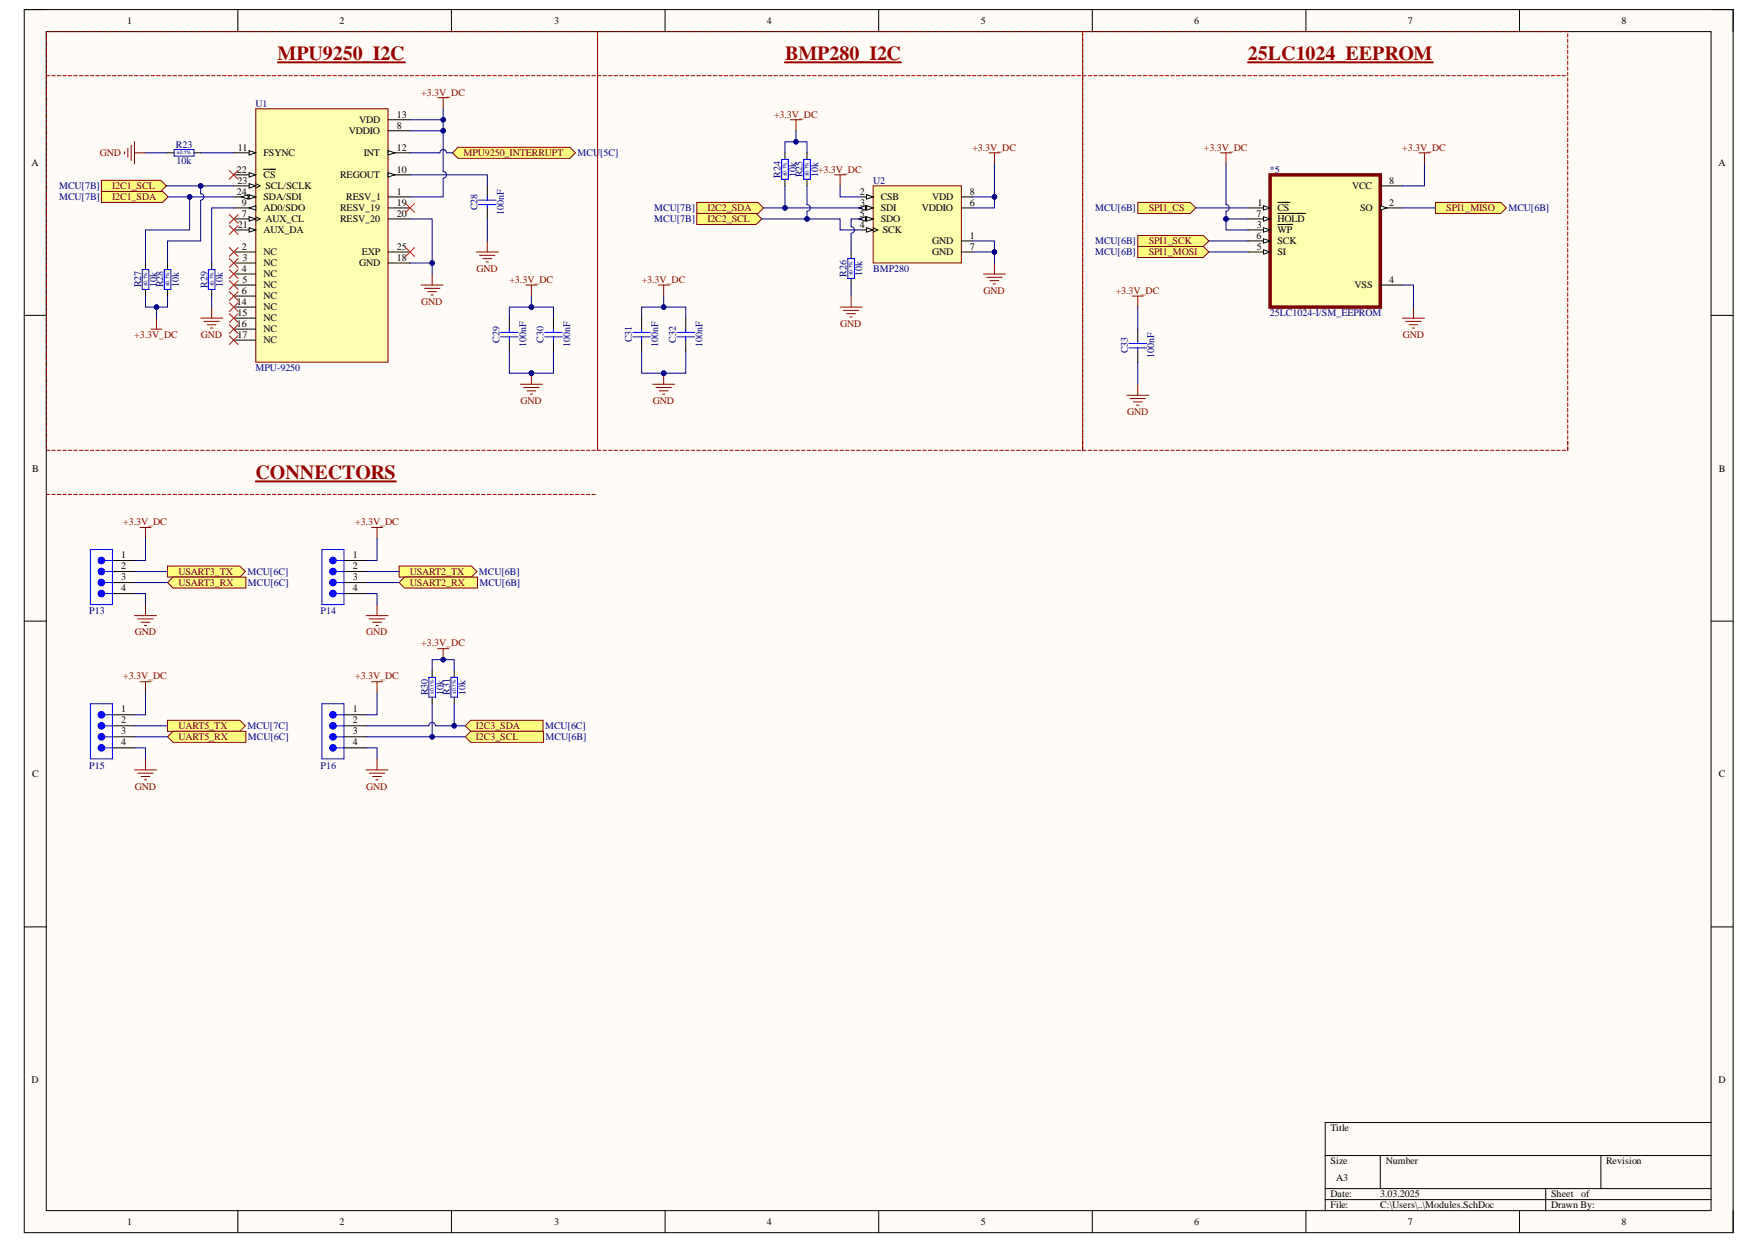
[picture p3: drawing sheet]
<svg xmlns="http://www.w3.org/2000/svg" width="297mm" height="210mm" viewBox="0 0 297 210" stroke-linecap="round" stroke-linejoin="round" font-family="sans-serif">
<defs><g id="words">
<g font-size="3.4" fill="#980000">
<text x="46.8" y="10.1">MPU9250_I2C</text>
<text x="132.5" y="10.1">BMP280_I2C</text>
<text x="210.6" y="10.1">25LC1024_EEPROM</text>
<text x="43.1" y="80.8">CONNECTORS</text>
</g>
<g font-size="1.7">
<text x="21.5" y="4">1</text>
<text x="57.3" y="4">2</text>
<text x="93.5" y="4">3</text>
<text x="129.4" y="4">4</text>
<text x="165.5" y="4">5</text>
<text x="201.6" y="4">6</text>
<text x="237.6" y="4">7</text>
<text x="273.7" y="4">8</text>
<text x="58.8" y="22.6">VDDIO</text>
<text x="60.6" y="20.8">VDD</text>
<text x="67" y="19.8">13</text>
<text x="67" y="21.7">8</text>
<text x="5.3" y="28">A</text>
<text x="40" y="29.1">22</text>
<text x="40.2" y="25.4">11</text>
<text x="44.5" y="26.3">FSYNC</text>
<text x="61.4" y="26.3">INT</text>
<text x="67" y="25.4">12</text>
<text x="67" y="29.1">10</text>
<text x="290" y="28">A</text>
<text x="40" y="32.9">24</text>
<text x="40.1" y="31">23</text>
<text x="40.8" y="34.7">9</text>
<text x="44.5" y="30.1">CS</text>
<text x="44.5" y="33.8">SDA/SDI</text>
<text x="44.5" y="35.6">AD0/SDO</text>
<text x="44.8" y="31.9">SCL/SCLK</text>
<text x="57.4" y="30.1">REGOUT</text>
<text x="57.4" y="35.6">RESV_19</text>
<text x="58.4" y="33.8">RESV_1</text>
<text x="67" y="32.9">1</text>
<text x="67" y="34.7">19</text>
<text x="145.1" y="32.9">2</text>
<text x="145.2" y="34.7">3</text>
<text x="148.6" y="33.8">CSB</text>
<text x="148.6" y="35.6">SDI</text>
<text x="155.6" y="35.6">VDDIO</text>
<text x="157.3" y="33.8">VDD</text>
<text x="163.7" y="32.9">8</text>
<text x="163.7" y="34.7">6</text>
<text x="212.2" y="34.7">1</text>
<text x="215.6" y="35.6">CS</text>
<text x="228.2" y="31.9">VCC</text>
<text x="229.6" y="35.6">SO</text>
<text x="234.5" y="31">8</text>
<text x="234.5" y="34.7">2</text>
<text x="40.2" y="38.4">21</text>
<text x="40.8" y="36.6">7</text>
<text x="44.5" y="39.4">AUX_DA</text>
<text x="44.8" y="37.5">AUX_CL</text>
<text x="57.4" y="37.5">RESV_20</text>
<text x="67" y="36.6">20</text>
<text x="145.1" y="36.6">5</text>
<text x="145.1" y="38.4">4</text>
<text x="148.6" y="37.5">SDO</text>
<text x="149" y="39.4">SCK</text>
<text x="157.3" y="41.2">GND</text>
<text x="163.7" y="40.3">1</text>
<text x="212.1" y="36.6">7</text>
<text x="212.1" y="40.3">6</text>
<text x="212.1" y="38.4">3</text>
<text x="215.6" y="37.5">HOLD</text>
<text x="215.6" y="39.4">WP</text>
<text x="215.6" y="41.2">SCK</text>
<text x="40.8" y="42.1">2</text>
<text x="40.8" y="45.9">4</text>
<text x="40.9" y="44">3</text>
<text x="40.9" y="47.7">5</text>
<text x="44.5" y="43.1">NC</text>
<text x="44.5" y="44.9">NC</text>
<text x="44.5" y="46.8">NC</text>
<text x="60.6" y="44.9">GND</text>
<text x="61" y="43.1">EXP</text>
<text x="67" y="42.1">25</text>
<text x="67" y="44">18</text>
<text x="157.3" y="43.1">GND</text>
<text x="163.7" y="42.1">7</text>
<text x="212.1" y="42.1">5</text>
<text x="215.6" y="43.1">SI</text>
<text x="234.5" y="47.7">4</text>
<text x="40" y="51.4">14</text>
<text x="40.1" y="53.3">15</text>
<text x="40.8" y="49.6">6</text>
<text x="44.5" y="48.7">NC</text>
<text x="44.5" y="50.5">NC</text>
<text x="44.5" y="52.4">NC</text>
<text x="228.6" y="48.7">VSS</text>
<text x="40" y="55.2">16</text>
<text x="40.1" y="57">17</text>
<text x="44.5" y="54.2">NC</text>
<text x="44.5" y="56.1">NC</text>
<text x="44.5" y="57.9">NC</text>
<text x="5.4" y="79.6">B</text>
<text x="290.1" y="79.6">B</text>
<text x="20.5" y="94.2">1</text>
<text x="59.5" y="94.2">1</text>
<text x="20.5" y="96">2</text>
<text x="20.5" y="97.9">3</text>
<text x="20.5" y="99.8">4</text>
<text x="59.5" y="96">2</text>
<text x="59.5" y="97.9">3</text>
<text x="59.5" y="99.8">4</text>
<text x="20.5" y="120.2">1</text>
<text x="20.5" y="122.1">2</text>
<text x="20.5" y="123.9">3</text>
<text x="20.5" y="125.8">4</text>
<text x="59.5" y="120.2">1</text>
<text x="59.5" y="122.1">2</text>
<text x="59.5" y="123.9">3</text>
<text x="59.5" y="125.8">4</text>
<text x="5.4" y="131.1">C</text>
<text x="290.1" y="131.1">C</text>
<text x="5.3" y="182.7">D</text>
<text x="290" y="182.7">D</text>
<text x="224.6" y="190.8">Title</text>
<text x="224.6" y="196.4">Size</text>
<text x="233.9" y="196.4">Number</text>
<text x="271.1" y="196.4">Revision</text>
<text x="224.6" y="202">Date:</text>
<text x="224.6" y="203.9">File:</text>
<text x="225.5" y="199.2">A3</text>
<text x="232.9" y="202">3.03.2025</text>
<text x="232.9" y="203.9">C:\Users\..\Modules.SchDoc</text>
<text x="261.8" y="202">Sheet</text>
<text x="261.8" y="203.9">Drawn By:</text>
<text x="266.9" y="202">of</text>
<text x="21.5" y="206.6">1</text>
<text x="57.3" y="206.6">2</text>
<text x="93.5" y="206.6">3</text>
<text x="129.4" y="206.6">4</text>
<text x="165.5" y="206.6">5</text>
<text x="201.6" y="206.6">6</text>
<text x="237.6" y="206.6">7</text>
<text x="273.7" y="206.6">8</text>
</g>
<g font-size="1.7" fill="#000080">
<text x="43.1" y="18">U1</text>
<text x="29.7" y="25">R23</text>
<text x="29.8" y="27.6">10k</text>
<text x="97.5" y="26.3">MCU[5C]</text>
<text x="131.7" y="30" transform="rotate(-90 131.7 30)">R24</text>
<text x="134.4" y="29.8" transform="rotate(-90 134.4 29.8)">10k</text>
<text x="135.4" y="29.9" transform="rotate(-90 135.4 29.9)">R25</text>
<text x="138.1" y="29.8" transform="rotate(-90 138.1 29.8)">10k</text>
<text x="214.3" y="29.1">*5</text>
<text x="10" y="33.8">MCU[7B]</text>
<text x="10" y="31.9">MCU[7B]</text>
<text x="80.6" y="35.5" transform="rotate(-90 80.6 35.5)">C28</text>
<text x="110.4" y="35.6">MCU[7B]</text>
<text x="147.4" y="31">U2</text>
<text x="184.8" y="35.6">MCU[6B]</text>
<text x="254.6" y="35.6">MCU[6B]</text>
<text x="85.1" y="36.2" transform="rotate(-90 85.1 36.2)">100nF</text>
<text x="110.4" y="37.5">MCU[7B]</text>
<text x="184.8" y="41.2">MCU[6B]</text>
<text x="142.9" y="46.7" transform="rotate(-90 142.9 46.7)">R26</text>
<text x="145.5" y="46.5" transform="rotate(-90 145.5 46.5)">10k</text>
<text x="147.4" y="45.9">BMP280</text>
<text x="184.8" y="43.1">MCU[6B]</text>
<text x="23.8" y="48.5" transform="rotate(-90 23.8 48.5)">R27</text>
<text x="26.5" y="48.4" transform="rotate(-90 26.5 48.4)">10k</text>
<text x="27.6" y="48.5" transform="rotate(-90 27.6 48.5)">R28</text>
<text x="30.2" y="48.4" transform="rotate(-90 30.2 48.4)">10k</text>
<text x="35" y="48.6" transform="rotate(-90 35 48.6)">R29</text>
<text x="37.6" y="48.4" transform="rotate(-90 37.6 48.4)">10k</text>
<text x="214.3" y="53.3">25LC1024-I/SM_EEPROM</text>
<text x="84.3" y="57.9" transform="rotate(-90 84.3 57.9)">C29</text>
<text x="88.8" y="58.5" transform="rotate(-90 88.8 58.5)">100nF</text>
<text x="91.7" y="57.9" transform="rotate(-90 91.7 57.9)">C30</text>
<text x="96.2" y="58.5" transform="rotate(-90 96.2 58.5)">100nF</text>
<text x="106.6" y="57.8" transform="rotate(-90 106.6 57.8)">C31</text>
<text x="111.1" y="58.5" transform="rotate(-90 111.1 58.5)">100nF</text>
<text x="114.1" y="57.9" transform="rotate(-90 114.1 57.9)">C32</text>
<text x="118.5" y="58.5" transform="rotate(-90 118.5 58.5)">100nF</text>
<text x="190.3" y="59.6" transform="rotate(-90 190.3 59.6)">C33</text>
<text x="43.1" y="62.6">MPU-9250</text>
<text x="194.8" y="60.4" transform="rotate(-90 194.8 60.4)">100nF</text>
<text x="41.8" y="97">MCU[6C]</text>
<text x="41.9" y="98.8">MCU[6C]</text>
<text x="80.8" y="97">MCU[6B]</text>
<text x="80.9" y="98.8">MCU[6B]</text>
<text x="15" y="103.7">P13</text>
<text x="54.1" y="103.7">P14</text>
<text x="72.2" y="117.3" transform="rotate(-90 72.2 117.3)">R30</text>
<text x="74.8" y="117.3" transform="rotate(-90 74.8 117.3)">10k</text>
<text x="75.9" y="117.3" transform="rotate(-90 75.9 117.3)">R31</text>
<text x="78.5" y="117.3" transform="rotate(-90 78.5 117.3)">10k</text>
<text x="41.8" y="123">MCU[7C]</text>
<text x="41.9" y="124.9">MCU[6C]</text>
<text x="92" y="123">MCU[6C]</text>
<text x="92.1" y="124.9">MCU[6B]</text>
<text x="15" y="129.7">P15</text>
<text x="54.1" y="129.7">P16</text>
</g>
<g font-size="1.7" fill="#800000">
<text x="71.1" y="16.1">+3.3V_DC</text>
<text x="130.6" y="19.8">+3.3V_DC</text>
<text x="16.8" y="26.3">GND</text>
<text x="78.2" y="26.3">MPU9250_INTERRUPT</text>
<text x="138.1" y="29.1">+3.3V_DC</text>
<text x="164.1" y="25.4">+3.3V_DC</text>
<text x="203.2" y="25.4">+3.3V_DC</text>
<text x="236.7" y="25.4">+3.3V_DC</text>
<text x="18.9" y="33.8">I2C1_SDA</text>
<text x="18.9" y="31.9">I2C1_SCL</text>
<text x="119.4" y="35.6">I2C2_SDA</text>
<text x="193.9" y="35.6">SPI1_CS</text>
<text x="244.1" y="35.6">SPI1_MISO</text>
<text x="119.4" y="37.5">I2C2_SCL</text>
<text x="193.9" y="41.2">SPI1_SCK</text>
<text x="80.4" y="45.9">GND</text>
<text x="86" y="47.7">+3.3V_DC</text>
<text x="108.3" y="47.7">+3.3V_DC</text>
<text x="193.9" y="43.1">SPI1_MOSI</text>
<text x="71.1" y="51.4">GND</text>
<text x="166" y="49.6">GND</text>
<text x="188.3" y="49.6">+3.3V_DC</text>
<text x="22.7" y="57">+3.3V_DC</text>
<text x="33.9" y="57">GND</text>
<text x="141.8" y="55.2">GND</text>
<text x="236.7" y="57">GND</text>
<text x="87.8" y="68.2">GND</text>
<text x="110.2" y="68.2">GND</text>
<text x="190.2" y="70">GND</text>
<text x="20.8" y="88.6">+3.3V_DC</text>
<text x="59.9" y="88.6">+3.3V_DC</text>
<text x="30.1" y="97">USART3_TX</text>
<text x="30.1" y="98.8">USART3_RX</text>
<text x="69.2" y="97">USART2_TX</text>
<text x="69.2" y="98.8">USART2_RX</text>
<text x="22.7" y="107.2">GND</text>
<text x="61.8" y="107.2">GND</text>
<text x="71.1" y="109.1">+3.3V_DC</text>
<text x="20.8" y="114.6">+3.3V_DC</text>
<text x="59.9" y="114.6">+3.3V_DC</text>
<text x="30.1" y="123">UART5_TX</text>
<text x="30.1" y="124.9">UART5_RX</text>
<text x="80.3" y="123">I2C3_SDA</text>
<text x="80.3" y="124.9">I2C3_SCL</text>
<text x="22.7" y="133.2">GND</text>
<text x="61.8" y="133.2">GND</text>
</g>
<g font-size=".8" fill="#000080">
<text x="29.8" y="26">±0.1%</text>
<text x="132.7" y="29.7" transform="rotate(-90 132.7 29.7)">±0.1%</text>
<text x="136.5" y="29.7" transform="rotate(-90 136.5 29.7)">±0.1%</text>
<text x="143.9" y="46.5" transform="rotate(-90 143.9 46.5)">±0.1%</text>
<text x="24.9" y="48.3" transform="rotate(-90 24.9 48.3)">±0.1%</text>
<text x="28.6" y="48.3" transform="rotate(-90 28.6 48.3)">±0.1%</text>
<text x="36" y="48.3" transform="rotate(-90 36 48.3)">±0.1%</text>
<text x="73.2" y="117.1" transform="rotate(-90 73.2 117.1)">±0.1%</text>
<text x="76.9" y="117.1" transform="rotate(-90 76.9 117.1)">±0.1%</text>
</g>
</g></defs>
<path d="M4.1 1.6h288.4v206.4h-288.4z" fill-rule="evenodd" fill="#fffcf8"/>
<path d="M4.1 1.6h288.4v206.4h-288.4z" fill="none" stroke="#000" stroke-width=".17"/>
<path d="M7.8 5.3h281v199h-281z" fill-rule="evenodd" fill="#fffcf8"/>
<g fill="none" stroke="#000" stroke-width=".17">
<path d="M4.1 1.6h3.7M7.8 5.3h281v199h-281zM40.1 1.6v3.7M76.2 1.6v3.7M112.2 1.6v3.7M148.3 1.6v3.7M184.4 1.6v3.7M220.4 1.6v3.7M256.5 1.6v3.7M288.8 1.6h3.7v3.7M4.1 53.2h3.7M288.8 53.2h3.7"/>
<path d="M4.1 104.8h3.7M288.8 104.8h3.7M4.1 156.4h3.7M288.8 156.4h3.7M223.7 195h65.1M233 195v5.6M270.2 195v5.6M288.8 189.4h-65.1v14.9M40.1 204.3v3.7M76.2 204.3v3.7M112.3 204.3v3.7M148.3 204.3v3.7"/>
<path d="M184.4 204.3v3.7M220.4 204.3v3.7M223.7 200.6h65.1M223.7 202.4h65.1M256.5 204.3v3.7M260.9 200.6v3.7M292.5 204.3v3.7"/>
</g>
<path d="M43.2 18.4h22.3v42.7h-22.3z" fill-rule="evenodd" fill="#ffffb0"/>
<path d="M43.2 18.4h22.3v42.7h-22.3z" fill="none" stroke="#800000" stroke-width=".17"/>
<path d="M39.4 25.8h3.8" fill="none" stroke="#000" stroke-width=".17"/>
<path d="M42 25.4l1.2 .4-1.2 .4z" fill="#f8fcff"/>
<path d="M39.4 29.5h3.8M42 25.4l1.2 .4-1.2 .4z" fill="none" stroke="#000" stroke-width=".17"/>
<path d="M42 29.1l1.2 .4-1.2 .4z" fill="#f8fcff"/>
<path d="M39.4 31.4h3.8M42 29.1l1.2 .4-1.2 .4zM44.5 28.6h2" fill="none" stroke="#000" stroke-width=".17"/>
<path d="M42 31l1.2 .4-1.2 .3z" fill="#f8fcff"/>
<path d="M39.4 33.2h3.8M42 31l1.2 .4-1.2 .3zM43.2 31l.7 .4-.7 .3" fill="none" stroke="#000" stroke-width=".17"/>
<path d="M42 32.8l1.2 .4-1.2 .4z" fill="#f8fcff"/>
<path d="M42 32.8l1.2 .4-1.2 .4z" fill="none" stroke="#000" stroke-width=".17"/>
<path d="M40.7 33.2l1.2-.4v.8z" fill="#f8fcff"/>
<path d="M39.4 35.1h3.8M40.7 33.2l1.2-.4v.8z" fill="none" stroke="#000" stroke-width=".17"/>
<path d="M42 35.1l1.2-.4v.8z" fill="#f8fcff"/>
<path d="M39.4 36.9h3.8M42 35.1l1.2-.4v.8z" fill="none" stroke="#000" stroke-width=".17"/>
<path d="M42 36.6l1.2 .3-1.2 .4z" fill="#f8fcff"/>
<path d="M39.4 38.8h3.8M42 36.6l1.2 .3-1.2 .4zM43.2 36.6l.7 .3-.7 .4" fill="none" stroke="#000" stroke-width=".17"/>
<path d="M42 38.4l1.2 .4-1.2 .4z" fill="#f8fcff"/>
<g fill="none" stroke="#000" stroke-width=".17">
<path d="M42 38.4l1.2 .4-1.2 .4zM65.5 20.2h3.7M65.5 22.1h3.7M65.5 25.8h3.7M39.4 42.5h3.8M39.4 44.4h3.8M39.4 46.2h3.8M39.4 48.1h3.8M39.4 50h3.8M39.4 51.8h3.8M39.4 53.7h3.8M39.4 55.5h3.8"/>
<path d="M39.4 57.4h3.8"/>
</g>
<path d="M65.5 25.4l1.1 .4-1.1 .4z" fill="#f8fcff"/>
<path d="M65.5 25.4l1.1 .4-1.1 .4zM65.5 29.5h3.7" fill="none" stroke="#000" stroke-width=".17"/>
<path d="M65.5 29.1l1.1 .4-1.1 .4z" fill="#f8fcff"/>
<path d="M65.5 29.1l1.1 .4-1.1 .4zM65.5 33.2h3.7M65.5 35.1h3.7M65.5 36.9h3.7M65.5 42.5h3.7M65.5 44.4h3.7" fill="none" stroke="#000" stroke-width=".17"/>
<g fill="none" stroke="#980000" stroke-width=".17">
<path d="M7.8 5.3v.6M7.8 6.3v.5M7.8 7.2v.6M7.8 8.1v.6M7.8 9.1v.5M7.8 10v.6M7.8 10.9v.6M7.8 11.8v.6M7.8 13.7v.6M7.8 14.6v.6M7.8 15.6v.5M7.8 16.5v.6"/>
<path d="M7.8 17.4v.6M7.8 18.4v.5M7.8 19.3v.6M8.2 5.3h.5M8.4 12.8h-.6v.5M8.7 12.8h.6M9.1 5.3h.6M9.7 12.8h.6M10 5.3h.6M10.6 12.8h.6M10.9 5.3h.6M11.5 12.8h.6"/>
<path d="M11.9 5.3h.6M12.5 12.8h.5M12.8 5.3h.6M13.4 12.8h.6M13.7 5.3h.6M14.3 12.8h.6M14.7 5.3h.6M15.3 12.8h.5M15.6 5.3h.6M16.2 12.8h.6M16.5 5.3h.6M17.1 12.8h.6"/>
<path d="M17.5 5.3h.5M18 12.8h.6M18.4 5.3h.6M19 12.8h.6M19.3 5.3h.6M19.9 12.8h.6M20.3 5.3h.5M20.8 12.8h.6M21.2 5.3h.6M21.8 12.8h.5M22.1 5.3h.6M22.7 12.8h.6"/>
<path d="M23 5.3h.6M23.6 12.8h.6M24 5.3h.6M24.6 12.8h.5M24.9 5.3h.6M25.5 12.8h.6M25.8 5.3h.6M26.4 12.8h.6M26.8 5.3h.5M27.3 12.8h.6M27.7 5.3h.6M28.3 12.8h.6"/>
<path d="M28.6 5.3h.6M29.2 12.8h.6M29.6 5.3h.5M30.1 12.8h.6M30.5 5.3h.6M31.1 12.8h.6M31.4 5.3h.6M32 12.8h.6M32.4 5.3h.5M32.9 12.8h.6M33.3 5.3h.6M33.9 12.8h.5"/>
<path d="M34.2 5.3h.6M34.8 12.8h.6M35.1 5.3h.6M35.7 12.8h.6M36.1 5.3h.6M36.7 12.8h.5M37 5.3h.6M37.6 12.8h.6M37.9 5.3h.6M38.5 12.8h.6M38.9 5.3h.5M39.4 12.8h.6"/>
<path d="M39.8 5.3h.6M40.4 12.8h.6M40.7 5.3h.6M41.3 12.8h.6M41.7 5.3h.5M42.2 12.8h.6M42.6 5.3h.6M43.2 12.8h.5M43.5 5.3h.6M44.1 12.8h.6M44.4 5.3h.6M45 12.8h.6"/>
<path d="M45.4 5.3h.6M46 12.8h.5M46.3 5.3h.6M46.9 12.8h.6M47.2 5.3h.6M47.8 12.8h.6M48.2 5.3h.5M48.7 12.8h.6M49.1 5.3h.6M49.7 12.8h.6M50 5.3h.6M50.6 12.8h.6"/>
<path d="M51 5.3h.5M51.5 12.8h.6M51.9 5.3h.6M52.5 12.8h.6M52.8 5.3h.6M53.4 12.8h.6M53.7 5.3h.6M54.3 12.8h.6M54.7 5.3h.6M55.3 12.8h.5M55.6 5.3h.6M56.2 12.8h.6"/>
<path d="M56.5 5.3h.6M57.1 12.8h.6M57.5 5.3h.5M58 12.8h.6M58.4 5.3h.6M59 12.8h.6M59.3 5.3h.6M59.9 12.8h.6M60.3 5.3h.5M60.8 12.8h.6M61.2 5.3h.6M61.8 12.8h.6"/>
<path d="M62.1 5.3h.6M62.7 12.8h.6M63.1 5.3h.5M63.6 12.8h.6M64 5.3h.6M64.6 12.8h.5M64.9 5.3h.6M65.5 12.8h.6M65.8 5.3h.6M66.4 12.8h.6M66.8 5.3h.6M67.4 12.8h.5"/>
<path d="M67.7 5.3h.6M68.3 12.8h.6M68.6 5.3h.6M69.2 12.8h.6M69.6 5.3h.5M70.1 12.8h.6M70.5 5.3h.6M71.1 12.8h.6M71.4 5.3h.6M72 12.8h.6M72.4 5.3h.5M72.9 12.8h.6"/>
<path d="M73.3 5.3h.6M73.9 12.8h.5M74.2 5.3h.6M74.8 12.8h.6M75.1 5.3h.6M75.7 12.8h.6M76.1 5.3h.6M76.7 12.8h.5M77 5.3h.6M77.6 12.8h.6M77.9 5.3h.6M78.5 12.8h.6"/>
<path d="M78.9 5.3h.6M79.5 12.8h.5M79.8 5.3h.6M80.4 12.8h.6M80.7 5.3h.6M81.3 12.8h.6M81.7 5.3h.5M82.2 12.8h.6M82.6 5.3h.6M83.2 12.8h.6M83.5 5.3h.6M84.1 12.8h.6"/>
<path d="M84.5 5.3h.5M85 12.8h.6M85.4 5.3h.6M86 12.8h.5M86.3 5.3h.6M86.9 12.8h.6M87.2 5.3h.6M87.8 12.8h.6M88.2 5.3h.6M88.8 12.8h.5M89.1 5.3h.6M89.7 12.8h.6"/>
<path d="M90 5.3h.6M90.6 12.8h.6M91 5.3h.5M91.5 12.8h.6M91.9 5.3h.6M92.5 12.8h.6M92.8 5.3h.6M93.4 12.8h.6M93.8 5.3h.5M94.3 12.8h.6M94.7 5.3h.6M95.3 12.8h.5"/>
<path d="M95.6 5.3h.6M96.2 12.8h.6M96.5 5.3h.6M97.1 12.8h.6M97.5 5.3h.6M98.1 12.8h.5M98.4 5.3h.6M99 12.8h.6M99.3 5.3h.6M99.9 12.8h.6M100.3 5.3h.5M100.8 5.7v.6"/>
<path d="M100.8 6.6v.6M100.8 7.5v.6M100.8 8.5v.6M100.8 9.4v.6M100.8 10.3v.6M100.8 11.3v.5M100.8 12.2v.6M100.8 13.1v.6M100.8 14v.6M100.8 15v.6M100.8 15.9v.6M100.8 16.8v.6"/>
<path d="M100.8 17.8v.6M100.8 18.7v.6M100.8 19.6v.6M7.8 20.2v.6M7.8 21.1v.6M7.8 22.1v.5M7.8 23v.6M7.8 23.9v.6M7.8 24.9v.5M7.8 25.8v.6M7.8 26.7v.6M7.8 27.6v.6"/>
<path d="M7.8 28.6v.6M7.8 29.5v.6M7.8 30.4v.6M7.8 31.4v.5M7.8 32.3v.6M7.8 33.2v.6M7.8 34.2v.5M7.8 35.1v.6M7.8 36v.6M7.8 36.9v.6M7.8 37.9v.6M7.8 38.8v.6"/>
<path d="M7.8 39.7v.6M100.8 20.6v.5M100.8 21.5v.6M100.8 22.4v.6M100.8 23.3v.6M100.8 24.3v.6M100.8 25.2v.6M100.8 26.1v.6M100.8 27.1v.5M100.8 28v.6M100.8 28.9v.6M100.8 29.9v.5"/>
<path d="M100.8 30.8v.6M100.8 31.7v.6M100.8 32.6v.6M100.8 33.6v.6M100.8 34.5v.6M100.8 35.4v.6M100.8 36.4v.5M100.8 37.3v.6M100.8 38.2v.6M100.8 39.1v.6M7.8 40.7v.5M7.8 41.6v.6"/>
<path d="M7.8 42.5v.6M7.8 43.4v.6M7.8 44.4v.6M7.8 45.3v.6M7.8 46.2v.6M7.8 47.2v.5M7.8 48.1v.6M7.8 49v.6M7.8 50v.5M7.8 50.9v.6M7.8 51.8v.6M7.8 52.7v.6"/>
<path d="M7.8 53.7v.6M7.8 54.6v.6M7.8 55.5v.6M7.8 56.5v.5M7.8 57.4v.6M7.8 58.3v.6M7.8 59.3v.5M100.8 40.1v.6M100.8 41v.6M100.8 41.9v.6M100.8 42.9v.5M100.8 43.8v.6"/>
<path d="M100.8 44.7v.6M100.8 45.7v.5M100.8 46.6v.6M100.8 47.5v.6M100.8 48.4v.6M100.8 49.4v.6M100.8 50.3v.6M100.8 51.2v.6M100.8 52.2v.5M100.8 53.1v.6M100.8 54v.6M100.8 55v.5"/>
<path d="M100.8 55.9v.6M100.8 56.8v.6M100.8 57.7v.6M100.8 58.7v.6M100.8 59.6v.6M7.8 60.2v.6M7.8 61.1v.6M7.8 62v.6M7.8 63v.5M7.8 63.9v.6M7.8 64.8v.6M7.8 65.8v.5"/>
<path d="M7.8 66.7v.6M7.8 67.6v.6M7.8 68.5v.6M7.8 69.5v.6M7.8 70.4v.6M7.8 71.3v.6M7.8 72.3v.5M7.8 73.2v.6M7.8 74.1v.6M7.8 75.1v.5M7.8 76h.6M8.7 76h.6"/>
<path d="M9.7 76h.6M10.6 76h.6M11.5 76h.6M12.5 76h.5M13.4 76h.6M14.3 76h.6M15.3 76h.5M16.2 76h.6M17.1 76h.6M18 76h.6M19 76h.6M19.9 76h.6"/>
<path d="M20.8 76h.6M21.8 76h.5M22.7 76h.6M23.6 76h.6M24.6 76h.5M25.5 76h.6M26.4 76h.6M27.3 76h.6M28.3 76h.6M29.2 76h.6M30.1 76h.6M31.1 76h.6"/>
<path d="M32 76h.6M32.9 76h.6M33.9 76h.5M34.8 76h.6M35.7 76h.6M36.7 76h.5M37.6 76h.6M38.5 76h.6M39.4 76h.6M40.4 76h.6M41.3 76h.6M42.2 76h.6"/>
<path d="M43.2 76h.5M44.1 76h.6M45 76h.6M46 76h.5M46.9 76h.6M47.8 76h.6M48.7 76h.6M49.7 76h.6M50.6 76h.6M51.5 76h.6M52.5 76h.6M53.4 76h.6"/>
<path d="M54.3 76h.6M55.3 76h.5M56.2 76h.6M57.1 76h.6M58 76h.6M59 76h.6M59.9 76h.6M60.8 76h.6M61.8 76h.6M62.7 76h.6M63.6 76h.6M64.6 76h.5"/>
<path d="M65.5 76h.6M66.4 76h.6M67.4 76h.5M68.3 76h.6M69.2 76h.6M70.1 76h.6M71.1 76h.6M72 76h.6M72.9 76h.6M73.9 76h.5M74.8 76h.6M75.7 76h.6"/>
<path d="M76.7 76h.5M77.6 76h.6M78.5 76h.6M79.5 76h.5M80.4 76h.6M81.3 76h.6M82.2 76h.6M83.2 76h.6M84.1 76h.6M85 76h.6M86 76h.5M86.9 76h.6"/>
<path d="M87.8 76h.6M88.8 76h.5M89.7 76h.6M90.6 76h.6M91.5 76h.6M92.5 76h.6M93.4 76h.6M94.3 76h.6M95.3 76h.5M96.2 76h.6M97.1 76h.6M98.1 76h.5"/>
<path d="M99 76h.6M99.9 76h.6M100.8 60.5v.6M100.8 61.5v.5M100.8 62.4v.6M100.8 63.3v.6M100.8 64.2v.6M100.8 65.2v.6M100.8 66.1v.6M100.8 67v.6M100.8 68v.5M100.8 68.9v.6"/>
<path d="M100.8 69.8v.6M100.8 70.8v.5M100.8 71.7v.6M100.8 72.6v.6M100.8 73.5v.6M100.8 74.5v.6M100.8 75.4v.6"/>
</g>
<path d="M46.9 10.5h21.5" fill="none" stroke="#980000" stroke-width=".34"/>
<g fill="none" stroke="#800000" stroke-width=".17">
<path d="M73.9 16.5h1.8M74.8 16.5v1.9M21 25.6v.4M21.6 25v1.5M22.1 24.5v2.6M22.7 23.9v3.7M22.7 25.8h1.9M33.9 53.7h3.7M34.4 54.2h2.6M35 54.8h1.5M35.5 55.3h.4M35.7 51.8v1.9"/>
<path d="M71.1 48.1h3.7M71.6 48.7h2.6M72.2 49.2h1.5M72.8 49.8h.3M72.9 46.2v1.9M80.4 42.5h3.7M80.9 43.1h2.6M81.5 43.6h1.5M82.1 44.2h.3M82.2 40.7v1.8"/>
</g>
<path d="M38.7 28.8l1.5 1.4M38.7 36.2l1.5 1.5M38.7 38.1l1.5 1.4M40.2 28.8l-1.5 1.4M40.2 36.2l-1.5 1.5M40.2 38.1l-1.5 1.4M68.5 34.3l1.5 1.5M70 34.3l-1.5 1.5" fill="none" stroke="#f00" stroke-width=".17"/>
<path d="M17.1 32.3h10.3l1 .9-1 1h-10.3z" fill-rule="evenodd" fill="#ffff80"/>
<path d="M17.1 32.3h10.3l1 .9-1 1h-10.3z" fill="none" stroke="#800000" stroke-width=".17"/>
<path d="M17.1 30.4h10.1l.9 1-.9 .9h-10.1z" fill-rule="evenodd" fill="#ffff80"/>
<path d="M17.1 30.4h10.1l.9 1-.9 .9h-10.1z" fill="none" stroke="#800000" stroke-width=".17"/>
<path d="M76.4 25.8l.9-.9h18.9l.9 .9-.9 .9h-18.9z" fill-rule="evenodd" fill="#ffff80"/>
<path d="M76.4 25.8l.9-.9h18.9l.9 .9-.9 .9h-18.9zM25.5 55.5h1.8M26.4 53.7v1.8M88.8 48.1h1.8M89.7 48.1v1.9M87.8 64.8h3.7M88.4 65.4h2.6M88.9 65.9h1.5M89.5 66.5h.4M89.7 63v1.8" fill="none" stroke="#800000" stroke-width=".17"/>
<g fill="none" stroke="#f00" stroke-width=".17">
<path d="M38.7 41.8l1.5 1.5M38.7 43.6l1.5 1.5M38.7 45.5l1.5 1.5M38.7 47.4l1.5 1.4M38.7 49.2l1.5 1.5M38.7 51.1l1.5 1.5M38.7 52.9l1.5 1.5M38.7 54.8l1.5 1.5M38.7 56.6l1.5 1.5M40.2 41.8l-1.5 1.5M40.2 43.6l-1.5 1.5M40.2 45.5l-1.5 1.5"/>
<path d="M40.2 47.4l-1.5 1.4M40.2 49.2l-1.5 1.5M40.2 51.1l-1.5 1.5M40.2 52.9l-1.5 1.5M40.2 54.8l-1.5 1.5M40.2 56.6l-1.5 1.5M68.5 41.8l1.5 1.5M70 41.8l-1.5 1.5"/>
</g>
<circle cx="89.7" cy="63" r=".37" fill="#000080"/>
<circle cx="89.7" cy="63" r=".37" fill="none" stroke="#000080" stroke-width=".17"/>
<path d="M147.4 31.4h14.9v13h-14.9z" fill-rule="evenodd" fill="#ffffb0"/>
<path d="M147.4 31.4h14.9v13h-14.9z" fill="none" stroke="#800000" stroke-width=".17"/>
<path d="M145.5 33.2h1.9" fill="none" stroke="#000" stroke-width=".17"/>
<path d="M146.3 32.8l1.1 .4-1.1 .4z" fill="#f8fcff"/>
<path d="M145.5 35.1h1.9M146.3 32.8l1.1 .4-1.1 .4z" fill="none" stroke="#000" stroke-width=".17"/>
<path d="M146.3 34.7l1.1 .4-1.1 .4z" fill="#f8fcff"/>
<path d="M146.3 34.7l1.1 .4-1.1 .4z" fill="none" stroke="#000" stroke-width=".17"/>
<path d="M144.9 35.1l1.2-.4v.8z" fill="#f8fcff"/>
<path d="M144.9 35.1l1.2-.4v.8zM145.5 36.9h1.9" fill="none" stroke="#000" stroke-width=".17"/>
<path d="M146.3 36.6l1.1 .3-1.1 .4z" fill="#f8fcff"/>
<path d="M146.3 36.6l1.1 .3-1.1 .4z" fill="none" stroke="#000" stroke-width=".17"/>
<path d="M144.9 36.9l1.2-.3v.7z" fill="#f8fcff"/>
<path d="M144.9 36.9l1.2-.3v.7zM145.5 38.8h1.9" fill="none" stroke="#000" stroke-width=".17"/>
<path d="M146.3 38.4l1.1 .4-1.1 .4z" fill="#f8fcff"/>
<path d="M146.3 38.4l1.1 .4-1.1 .4zM147.4 38.4l.7 .4-.7 .4M162.3 33.2h1.8M162.3 35.1h1.8M162.3 40.7h1.8M162.3 42.5h1.8" fill="none" stroke="#000" stroke-width=".17"/>
<path d="M166 46.2h3.7M166.5 46.8h2.6M167.1 47.4h1.5M167.6 47.9h.4M167.8 44.4v1.8" fill="none" stroke="#800000" stroke-width=".17"/>
<path d="M117.6 34.2h10.3l1 .9-1 .9h-10.3z" fill-rule="evenodd" fill="#ffff80"/>
<path d="M117.6 34.2h10.3l1 .9-1 .9h-10.3z" fill="none" stroke="#800000" stroke-width=".17"/>
<path d="M117.6 36h10l1 .9-1 1h-10z" fill-rule="evenodd" fill="#ffff80"/>
<path d="M117.6 36h10l1 .9-1 1h-10zM111.1 48.1h1.8M112 48.1v1.9M110.2 64.8h3.7M110.7 65.4h2.6M111.3 65.9h1.5M111.8 66.5h.4M112 63v1.8" fill="none" stroke="#800000" stroke-width=".17"/>
<circle cx="112" cy="63" r=".37" fill="#000080"/>
<circle cx="112" cy="63" r=".37" fill="none" stroke="#000080" stroke-width=".17"/>
<path d="M133.4 20.2h1.9M134.3 20.2v1.9M140.9 29.5h1.8M141.8 29.5v1.9M166.9 25.8h1.9M167.8 25.8v1.8M141.8 51.8h3.7M142.3 52.4h2.6M142.9 52.9h1.5M143.5 53.5h.3M143.6 50v1.8" fill="none" stroke="#800000" stroke-width=".17"/>
<g fill="none" stroke="#980000" stroke-width=".17">
<path d="M100.8 5.3v.6M100.8 6.3v.5M100.8 7.2v.6M100.8 8.1v.6M100.8 9.1v.5M100.8 10v.6M100.8 10.9v.6M100.8 11.8v.6M100.8 13.7v.6M100.8 14.6v.6M100.8 15.6v.5M100.8 16.5v.6"/>
<path d="M100.8 17.4v.6M100.8 18.4v.5M100.8 19.3v.6M101.2 5.3h.6M101.4 12.8h-.6v.5M101.8 12.8h.6M102.1 5.3h.6M102.7 12.8h.6M103.1 5.3h.5M103.6 12.8h.6M104 5.3h.6M104.6 12.8h.5"/>
<path d="M104.9 5.3h.6M105.5 12.8h.6M105.8 5.3h.6M106.4 12.8h.6M106.8 5.3h.6M107.4 12.8h.5M107.7 5.3h.6M108.3 12.8h.6M108.6 5.3h.6M109.2 12.8h.6M109.6 5.3h.6M110.2 12.8h.5"/>
<path d="M110.5 5.3h.6M111.1 12.8h.6M111.4 5.3h.6M112 12.8h.6M112.4 5.3h.5M112.9 12.8h.6M113.3 5.3h.6M113.9 12.8h.6M114.2 5.3h.6M114.8 12.8h.6M115.2 5.3h.5M115.7 12.8h.6"/>
<path d="M116.1 5.3h.6M116.7 12.8h.5M117 5.3h.6M117.6 12.8h.6M117.9 5.3h.6M118.5 12.8h.6M118.9 5.3h.6M119.5 12.8h.5M119.8 5.3h.6M120.4 12.8h.6M120.7 5.3h.6M121.3 12.8h.6"/>
<path d="M121.7 5.3h.5M122.2 12.8h.6M122.6 5.3h.6M123.2 12.8h.6M123.5 5.3h.6M124.1 12.8h.6M124.5 5.3h.5M125 12.8h.6M125.4 5.3h.6M126 12.8h.6M126.3 5.3h.6M126.9 12.8h.6"/>
<path d="M127.2 5.3h.6M127.8 12.8h.6M128.2 5.3h.6M128.8 12.8h.5M129.1 5.3h.6M129.7 12.8h.6M130 5.3h.6M130.6 12.8h.6M131 5.3h.5M131.5 12.8h.6M131.9 5.3h.6M132.5 12.8h.6"/>
<path d="M132.8 5.3h.6M133.4 12.8h.6M133.8 5.3h.5M134.3 12.8h.6M134.7 5.3h.6M135.3 12.8h.6M135.6 5.3h.6M136.2 12.8h.6M136.5 5.3h.6M137.1 12.8h.6M137.5 5.3h.6M138.1 12.8h.5"/>
<path d="M138.4 5.3h.6M139 12.8h.6M139.3 5.3h.6M139.9 12.8h.6M140.3 5.3h.6M140.9 12.8h.5M141.2 5.3h.6M141.8 12.8h.6M142.1 5.3h.6M142.7 12.8h.6M143.1 5.3h.5M143.6 12.8h.6"/>
<path d="M144 5.3h.6M144.6 12.8h.6M144.9 5.3h.6M145.5 12.8h.6M145.9 5.3h.5M146.4 12.8h.6M146.8 5.3h.6M147.4 12.8h.5M147.7 5.3h.6M148.3 12.8h.6M148.6 5.3h.6M149.2 12.8h.6"/>
<path d="M149.6 5.3h.6M150.2 12.8h.5M150.5 5.3h.6M151.1 12.8h.6M151.4 5.3h.6M152 12.8h.6M152.4 5.3h.5M152.9 12.8h.6M153.3 5.3h.6M153.9 12.8h.6M154.2 5.3h.6M154.8 12.8h.6"/>
<path d="M155.2 5.3h.5M155.7 12.8h.6M156.1 5.3h.6M156.7 12.8h.5M157 5.3h.6M157.6 12.8h.6M158 5.3h.5M158.5 12.8h.6M158.9 5.3h.6M159.5 12.8h.5M159.8 5.3h.6M160.4 12.8h.6"/>
<path d="M160.7 5.3h.6M161.3 12.8h.6M161.7 5.3h.6M162.3 12.8h.5M162.6 5.3h.6M163.2 12.8h.6M163.5 5.3h.6M164.1 12.8h.6M164.5 5.3h.5M165 12.8h.6M165.4 5.3h.6M166 12.8h.6"/>
<path d="M166.3 5.3h.6M166.9 12.8h.6M167.3 5.3h.5M167.8 12.8h.6M168.2 5.3h.6M168.8 12.8h.5M169.1 5.3h.6M169.7 12.8h.6M170 5.3h.6M170.6 12.8h.6M171 5.3h.6M171.6 12.8h.5"/>
<path d="M171.9 5.3h.6M172.5 12.8h.6M172.8 5.3h.6M173.4 12.8h.6M173.8 5.3h.6M174.4 12.8h.5M174.7 5.3h.6M175.3 12.8h.6M175.6 5.3h.6M176.2 12.8h.6M176.6 5.3h.5M177.1 12.8h.6"/>
<path d="M177.5 5.3h.6M178.1 12.8h.6M178.4 5.3h.6M179 12.8h.6M179.4 5.3h.5M179.9 12.8h.6M180.3 5.3h.6M180.9 12.8h.5M181.2 5.3h.6M181.8 12.8h.6M182.1 5.3h.6M182.7 5.7v.6"/>
<path d="M182.7 6.6v.6M182.7 7.5v.6M182.7 8.5v.6M182.7 9.4v.6M182.7 10.3v.6M182.7 11.3v.5M182.7 12.2v.6M182.7 13.1v.6M182.7 14v.6M182.7 15v.6M182.7 15.9v.6M182.7 16.8v.6"/>
<path d="M182.7 17.8v.6M182.7 18.7v.6M182.7 19.6v.6M100.8 20.2v.6M100.8 21.1v.6M100.8 22.1v.5M100.8 23v.6M100.8 23.9v.6M100.8 24.9v.5M100.8 25.8v.6M100.8 26.7v.6M100.8 27.6v.6"/>
<path d="M100.8 28.6v.6M100.8 29.5v.6M100.8 30.4v.6M100.8 31.4v.5M100.8 32.3v.6M100.8 33.2v.6M100.8 34.2v.5M100.8 35.1v.6M100.8 36v.6M100.8 36.9v.6M100.8 37.9v.6M100.8 38.8v.6"/>
<path d="M100.8 39.7v.6M182.7 20.6v.5M182.7 21.5v.6M182.7 22.4v.6M182.7 23.4v.5M182.7 24.3v.6M182.7 25.2v.6M182.7 26.1v.6M182.7 27.1v.5M182.7 28v.6M182.7 28.9v.6M182.7 29.9v.5"/>
<path d="M182.7 30.8v.6M182.7 31.7v.6M182.7 32.6v.6M182.7 33.6v.6M182.7 34.5v.6M182.7 35.4v.6M182.7 36.4v.5M182.7 37.3v.6M182.7 38.2v.6M182.7 39.1v.6M100.8 40.7v.5M100.8 41.6v.6"/>
<path d="M100.8 42.5v.6M100.8 43.4v.6M100.8 44.4v.6M100.8 45.3v.6M100.8 46.2v.6M100.8 47.2v.5M100.8 48.1v.6M100.8 49v.6M100.8 50v.5M100.8 50.9v.6M100.8 51.8v.6M100.8 52.7v.6"/>
<path d="M100.8 53.7v.6M100.8 54.6v.6M100.8 55.5v.6M100.8 56.5v.5M100.8 57.4v.6M100.8 58.3v.6M100.8 59.3v.5M182.7 40.1v.6M182.7 41v.6M182.7 41.9v.6M182.7 42.9v.5M182.7 43.8v.6"/>
<path d="M182.7 44.7v.6M182.7 45.7v.5M182.7 46.6v.6M182.7 47.5v.6M182.7 48.4v.6M182.7 49.4v.6M182.7 50.3v.6M182.7 51.2v.6M182.7 52.2v.6M182.7 53.1v.6M182.7 54v.6M182.7 55v.5"/>
<path d="M182.7 55.9v.6M182.7 56.8v.6M182.7 57.7v.6M182.7 58.7v.6M182.7 59.6v.6M100.8 60.2v.6M100.8 61.1v.6M100.8 62v.6M100.8 63v.5M100.8 63.9v.6M100.8 64.8v.6M100.8 65.8v.5"/>
<path d="M100.8 66.7v.6M100.8 67.6v.6M100.8 68.5v.6M100.8 69.5v.6M100.8 70.4v.6M100.8 71.3v.6M100.8 72.3v.5M100.8 73.2v.6M100.8 74.1v.6M100.8 75.1v.5M100.8 76h.6M101.8 76h.6"/>
<path d="M102.7 76h.6M103.6 76h.6M104.6 76h.5M105.5 76h.6M106.4 76h.6M107.4 76h.5M108.3 76h.6M109.2 76h.6M110.2 76h.5M111.1 76h.6M112 76h.6M112.9 76h.6"/>
<path d="M113.9 76h.6M114.8 76h.6M115.7 76h.6M116.7 76h.5M117.6 76h.6M118.5 76h.6M119.5 76h.5M120.4 76h.6M121.3 76h.6M122.2 76h.6M123.2 76h.6M124.1 76h.6"/>
<path d="M125 76h.6M126 76h.6M126.9 76h.6M127.8 76h.6M128.8 76h.5M129.7 76h.6M130.6 76h.6M131.5 76h.6M132.5 76h.6M133.4 76h.6M134.3 76h.6M135.3 76h.6"/>
<path d="M136.2 76h.6M137.1 76h.6M138.1 76h.5M139 76h.6M139.9 76h.6M140.9 76h.5M141.8 76h.6M142.7 76h.6M143.6 76h.6M144.6 76h.6M145.5 76h.6M146.4 76h.6"/>
<path d="M147.4 76h.5M148.3 76h.6M149.2 76h.6M150.2 76h.5M151.1 76h.6M152 76h.6M152.9 76h.6M153.9 76h.6M154.8 76h.6M155.7 76h.6M156.7 76h.5M157.6 76h.6"/>
<path d="M158.5 76h.6M159.5 76h.5M160.4 76h.6M161.3 76h.6M162.3 76h.5M163.2 76h.6M164.1 76h.6M165 76h.6M166 76h.6M166.9 76h.6M167.8 76h.6M168.8 76h.5"/>
<path d="M169.7 76h.6M170.6 76h.6M171.6 76h.5M172.5 76h.6M173.4 76h.6M174.4 76h.5M175.3 76h.6M176.2 76h.6M177.1 76h.6M178.1 76h.6M179 76h.6M179.9 76h.6"/>
<path d="M180.9 76h.5M181.8 76h.6M182.7 60.5v.6M182.7 61.5v.5M182.7 62.4v.6M182.7 63.3v.6M182.7 64.3v.5M182.7 65.2v.6M182.7 66.1v.6M182.7 67v.6M182.7 68v.5M182.7 68.9v.6"/>
<path d="M182.7 69.8v.6M182.7 70.8v.5M182.7 71.7v.6M182.7 72.6v.6M182.7 73.5v.6M182.7 74.5v.6M182.7 75.4v.6"/>
</g>
<path d="M132.5 10.5h19.6" fill="none" stroke="#980000" stroke-width=".34"/>
<path d="M214.4 29.5h18.6v22.3h-18.6z" fill-rule="evenodd" fill="#ffffb0"/>
<path d="M214.4 29.5h18.6v22.3h-18.6z" fill="none" stroke="#800000" stroke-width=".59"/>
<path d="M210.6 35.1h3.8" fill="none" stroke="#000" stroke-width=".17"/>
<path d="M213.2 34.7l1.2 .4-1.2 .4z" fill="#f8fcff"/>
<path d="M210.6 36.9h3.8M213.2 34.7l1.2 .4-1.2 .4zM215.7 34.2h2" fill="none" stroke="#000" stroke-width=".17"/>
<path d="M213.2 36.6l1.2 .3-1.2 .4z" fill="#f8fcff"/>
<path d="M210.6 38.8h3.8M213.2 36.6l1.2 .3-1.2 .4zM215.7 36h4.6" fill="none" stroke="#000" stroke-width=".17"/>
<path d="M213.2 38.4l1.2 .4-1.2 .4z" fill="#f8fcff"/>
<path d="M213.2 38.4l1.2 .4-1.2 .4zM215.7 37.9h2.5M210.6 40.7h3.8" fill="none" stroke="#000" stroke-width=".17"/>
<path d="M213.2 40.3l1.2 .4-1.2 .3z" fill="#f8fcff"/>
<path d="M210.6 42.5h3.8M213.2 40.3l1.2 .4-1.2 .3z" fill="none" stroke="#000" stroke-width=".17"/>
<path d="M213.2 42.1l1.2 .4-1.2 .4z" fill="#f8fcff"/>
<path d="M233 31.4h3.7M233 35.1h3.7M213.2 42.1l1.2 .4-1.2 .4z" fill="none" stroke="#000" stroke-width=".17"/>
<path d="M233 34.7l1.1 .4-1.1 .4z" fill="#f8fcff"/>
<path d="M233 34.7l1.1 .4-1.1 .4zM233 48.1h3.7" fill="none" stroke="#000" stroke-width=".17"/>
<g fill="none" stroke="#800000" stroke-width=".17">
<path d="M206 25.8h1.8M206.9 25.8v1.8M239.5 25.8h1.8M240.4 25.8v1.8M191.1 50h1.9M192 50v1.8M236.7 53.7h3.7M237.2 54.2h2.6M237.8 54.8h1.5M238.4 55.3h.3M238.5 51.8v1.9M190.2 66.7h3.7"/>
<path d="M190.7 67.3h2.6M191.3 67.8h1.5M191.8 68.4h.4M192 64.8v1.9"/>
</g>
<path d="M242.3 34.2h11l.9 .9-.9 .9h-11z" fill-rule="evenodd" fill="#ffff80"/>
<path d="M242.3 34.2h11l.9 .9-.9 .9h-11z" fill="none" stroke="#800000" stroke-width=".17"/>
<path d="M192 34.2h8.9l.9 .9-.9 .9h-8.9z" fill-rule="evenodd" fill="#ffff80"/>
<path d="M192 34.2h8.9l.9 .9-.9 .9h-8.9z" fill="none" stroke="#800000" stroke-width=".17"/>
<path d="M192 39.7h11.1l.9 1-.9 .9h-11.1z" fill-rule="evenodd" fill="#ffff80"/>
<path d="M192 39.7h11.1l.9 1-.9 .9h-11.1z" fill="none" stroke="#800000" stroke-width=".17"/>
<path d="M192 41.6h11.1l.9 .9-.9 .9h-11.1z" fill-rule="evenodd" fill="#ffff80"/>
<path d="M192 41.6h11.1l.9 .9-.9 .9h-11.1zM62.7 89h1.9M63.6 89v1.9M61.8 103.9h3.7M62.3 104.4h2.6M62.9 105h1.5M63.4 105.5h.4M63.6 102v1.9" fill="none" stroke="#800000" stroke-width=".17"/>
<g fill="none" stroke="#980000" stroke-width=".17">
<path d="M182.7 5.3v.6M182.7 6.3v.5M182.7 7.2v.6M182.7 8.1v.6M182.7 9.1v.5M182.7 10v.6M182.7 10.9v.6M182.7 11.8v.6M182.7 13.7v.6M182.7 14.6v.6M182.7 15.6v.5M182.7 16.5v.6"/>
<path d="M182.7 17.4v.6M182.7 18.4v.5M182.7 19.3v.6M183.1 5.3h.6M183.3 12.8h-.6v.5M183.7 12.8h.5M184 5.3h.6M184.6 12.8h.6M184.9 5.3h.6M185.5 12.8h.6M185.9 5.3h.5M186.4 12.8h.6"/>
<path d="M186.8 5.3h.6M187.4 12.8h.6M187.7 5.3h.6M188.3 12.8h.6M188.7 5.3h.5M189.2 12.8h.6M189.6 5.3h.6M190.2 12.8h.5M190.5 5.3h.6M191.1 12.8h.6M191.4 5.3h.6M192 12.8h.6"/>
<path d="M192.4 5.3h.6M193 12.8h.5M193.3 5.3h.6M193.9 12.8h.6M194.2 5.3h.6M194.8 12.8h.6M195.2 5.3h.5M195.7 12.8h.6M196.1 5.3h.6M196.7 12.8h.6M197 5.3h.6M197.6 12.8h.6"/>
<path d="M198 5.3h.5M198.5 12.8h.6M198.9 5.3h.6M199.5 12.8h.5M199.8 5.3h.6M200.4 12.8h.6M200.7 5.3h.6M201.3 12.8h.6M201.7 5.3h.6M202.3 12.8h.5M202.6 5.3h.6M203.2 12.8h.6"/>
<path d="M203.5 5.3h.6M204.1 12.8h.6M204.5 5.3h.5M205 12.8h.6M205.4 5.3h.6M206 12.8h.6M206.3 5.3h.6M206.9 12.8h.6M207.3 5.3h.5M207.8 12.8h.6M208.2 5.3h.6M208.8 12.8h.6"/>
<path d="M209.1 5.3h.6M209.7 12.8h.6M210.1 5.3h.5M210.6 12.8h.6M211 5.3h.6M211.6 12.8h.5M211.9 5.3h.6M212.5 12.8h.6M212.8 5.3h.6M213.4 12.8h.6M213.8 5.3h.6M214.4 12.8h.5"/>
<path d="M214.7 5.3h.6M215.3 12.8h.6M215.6 5.3h.6M216.2 12.8h.6M216.6 5.3h.5M217.1 12.8h.6M217.5 5.3h.6M218.1 12.8h.6M218.4 5.3h.6M219 12.8h.6M219.4 5.3h.5M219.9 12.8h.6"/>
<path d="M220.3 5.3h.6M220.9 12.8h.5M221.2 5.3h.6M221.8 12.8h.6M222.1 5.3h.6M222.7 12.8h.6M223.1 5.3h.6M223.7 12.8h.5M224 5.3h.6M224.6 12.8h.6M224.9 5.3h.6M225.5 12.8h.6"/>
<path d="M225.9 5.3h.5M226.4 12.8h.6M226.8 5.3h.6M227.4 12.8h.6M227.7 5.3h.6M228.3 12.8h.6M228.7 5.3h.5M229.2 12.8h.6M229.6 5.3h.6M230.2 12.8h.5M230.5 5.3h.6M231.1 12.8h.6"/>
<path d="M231.4 5.3h.6M232 12.8h.6M232.4 5.3h.6M233 12.8h.5M233.3 5.3h.6M233.9 12.8h.6M234.2 5.3h.6M234.8 12.8h.6M235.2 5.3h.5M235.7 12.8h.6M236.1 5.3h.6M236.7 12.8h.6"/>
<path d="M237 5.3h.6M237.6 12.8h.6M238 5.3h.5M238.5 12.8h.6M238.9 5.3h.6M239.5 12.8h.6M239.8 5.3h.6M240.4 12.8h.6M240.8 5.3h.5M241.3 12.8h.6M241.7 5.3h.6M242.3 12.8h.6"/>
<path d="M242.6 5.3h.6M243.2 12.8h.6M243.5 5.3h.6M244.1 12.8h.6M244.5 5.3h.6M245.1 12.8h.5M245.4 5.3h.6M246 12.8h.6M246.3 5.3h.6M246.9 12.8h.6M247.3 5.3h.5M247.8 12.8h.6"/>
<path d="M248.2 5.3h.6M248.8 12.8h.6M249.1 5.3h.6M249.7 12.8h.6M250.1 5.3h.5M250.6 12.8h.6M251 5.3h.6M251.6 12.8h.6M251.9 5.3h.6M252.5 12.8h.6M252.8 5.3h.6M253.4 12.8h.6"/>
<path d="M253.8 5.3h.6M254.4 12.8h.5M254.7 5.3h.6M255.3 12.8h.6M255.6 5.3h.6M256.2 12.8h.6M256.6 5.3h.5M257.1 12.8h.6M257.5 5.3h.6M258.1 12.8h.6M258.4 5.3h.6M259 12.8h.6"/>
<path d="M259.4 5.3h.5M259.9 12.8h.6M260.3 5.3h.6M260.9 12.8h.6M261.2 5.3h.6M261.8 12.8h.6M262.1 5.3h.6M262.7 12.8h.6M263.1 5.3h.6M263.7 12.8h.5M264 5.3h.6M264.6 5.7v.6"/>
<path d="M264.6 6.6v.6M264.6 7.5v.6M264.6 8.5v.6M264.6 9.4v.6M264.6 10.3v.6M264.6 11.3v.5M264.6 12.2v.6M264.6 13.1v.6M264.6 14v.6M264.6 15v.6M264.6 15.9v.6M264.6 16.8v.6"/>
<path d="M264.6 17.8v.6M264.6 18.7v.6M264.6 19.6v.6M182.7 20.2v.6M182.7 21.1v.6M182.7 22.1v.6M182.7 23v.6M182.7 23.9v.6M182.7 24.9v.5M182.7 25.8v.6M182.7 26.7v.6M182.7 27.6v.6"/>
<path d="M182.7 28.6v.6M182.7 29.5v.6M182.7 30.4v.6M182.7 31.4v.5M182.7 32.3v.6M182.7 33.2v.6M182.7 34.2v.5M182.7 35.1v.6M182.7 36v.6M182.7 36.9v.6M182.7 37.9v.6M182.7 38.8v.6"/>
<path d="M182.7 39.7v.6M264.6 20.6v.5M264.6 21.5v.6M264.6 22.4v.6M264.6 23.4v.5M264.6 24.3v.6M264.6 25.2v.6M264.6 26.1v.6M264.6 27.1v.5M264.6 28v.6M264.6 28.9v.6M264.6 29.9v.5"/>
<path d="M264.6 30.8v.6M264.6 31.7v.6M264.6 32.6v.6M264.6 33.6v.6M264.6 34.5v.6M264.6 35.4v.6M264.6 36.4v.5M264.6 37.3v.6M264.6 38.2v.6M264.6 39.1v.6M182.7 40.7v.5M182.7 41.6v.6"/>
<path d="M182.7 42.5v.6M182.7 43.4v.6M182.7 44.4v.6M182.7 45.3v.6M182.7 46.2v.6M182.7 47.2v.5M182.7 48.1v.6M182.7 49v.6M182.7 50v.5M182.7 50.9v.6M182.7 51.8v.6M182.7 52.8v.5"/>
<path d="M182.7 53.7v.6M182.7 54.6v.6M182.7 55.5v.6M182.7 56.5v.5M182.7 57.4v.6M182.7 58.3v.6M182.7 59.3v.5M264.6 40.1v.6M264.6 41v.6M264.6 41.9v.6M264.6 42.9v.5M264.6 43.8v.6"/>
<path d="M264.6 44.7v.6M264.6 45.7v.5M264.6 46.6v.6M264.6 47.5v.6M264.6 48.4v.6M264.6 49.4v.6M264.6 50.3v.6M264.6 51.2v.6M264.6 52.2v.6M264.6 53.1v.6M264.6 54v.6M264.6 55v.5"/>
<path d="M264.6 55.9v.6M264.6 56.8v.6M264.6 57.7v.6M264.6 58.7v.6M264.6 59.6v.6M182.7 60.2v.6M182.7 61.1v.6M182.7 62v.6M182.7 63v.6M182.7 63.9v.6M182.7 64.8v.6M182.7 65.8v.5"/>
<path d="M182.7 66.7v.6M182.7 67.6v.6M182.7 68.5v.6M182.7 69.5v.6M182.7 70.4v.6M182.7 71.3v.6M182.7 72.3v.5M182.7 73.2v.6M182.7 74.1v.6M182.7 75.1v.5M182.7 76h.6M183.7 76h.5"/>
<path d="M184.6 76h.6M185.5 76h.6M186.4 76h.6M187.4 76h.6M188.3 76h.6M189.2 76h.6M190.2 76h.5M191.1 76h.6M192 76h.6M193 76h.5M193.9 76h.6M194.8 76h.6"/>
<path d="M195.7 76h.6M196.7 76h.6M197.6 76h.6M198.5 76h.6M199.5 76h.5M200.4 76h.6M201.3 76h.6M202.3 76h.5M203.2 76h.6M204.1 76h.6M205 76h.6M206 76h.6"/>
<path d="M206.9 76h.6M207.8 76h.6M208.8 76h.6M209.7 76h.6M210.6 76h.6M211.6 76h.5M212.5 76h.6M213.4 76h.6M214.4 76h.5M215.3 76h.6M216.2 76h.6M217.1 76h.6"/>
<path d="M218.1 76h.6M219 76h.6M219.9 76h.6M220.9 76h.5M221.8 76h.6M222.7 76h.6M223.7 76h.5M224.6 76h.6M225.5 76h.6M226.4 76h.6M227.4 76h.6M228.3 76h.6"/>
<path d="M229.2 76h.6M230.2 76h.5M231.1 76h.6M232 76h.6M233 76h.5M233.9 76h.6M234.8 76h.6M235.7 76h.6M236.7 76h.6M237.6 76h.6M238.5 76h.6M239.5 76h.6"/>
<path d="M240.4 76h.6M241.3 76h.6M242.3 76h.6M243.2 76h.6M244.1 76h.6M245.1 76h.5M246 76h.6M246.9 76h.6M247.8 76h.6M248.8 76h.6M249.7 76h.6M250.6 76h.6"/>
<path d="M251.6 76h.6M252.5 76h.6M253.4 76h.6M254.4 76h.5M255.3 76h.6M256.2 76h.6M257.1 76h.6M258.1 76h.6M259 76h.6M259.9 76h.6M260.9 76h.6M261.8 76h.6"/>
<path d="M262.7 76h.6M263.7 76h.5M264.6 60.5v.6M264.6 61.5v.5M264.6 62.4v.6M264.6 63.3v.6M264.6 64.3v.5M264.6 65.2v.6M264.6 66.1v.6M264.6 67v.6M264.6 68v.5M264.6 68.9v.6"/>
<path d="M264.6 69.8v.6M264.6 70.8v.5M264.6 71.7v.6M264.6 72.6v.6M264.6 73.5v.6M264.6 74.5v.6M264.6 75.4v.6"/>
</g>
<path d="M210.6 10.5h31.2" fill="none" stroke="#980000" stroke-width=".34"/>
<path d="M67.4 95.5h12.2l.9 .9-.9 1h-12.2z" fill-rule="evenodd" fill="#ffff80"/>
<path d="M67.4 95.5h12.2l.9 .9-.9 1h-12.2z" fill="none" stroke="#800000" stroke-width=".17"/>
<path d="M67.4 98.3l.9-.9h12.3v1.8h-12.3z" fill-rule="evenodd" fill="#ffff80"/>
<path d="M23.6 89h1.9M24.6 89v1.9M67.4 98.3l.9-.9h12.3v1.8h-12.3zM22.7 103.9h3.7M23.3 104.4h2.6M23.8 105h1.5M24.4 105.5h.3M24.6 102v1.9" fill="none" stroke="#800000" stroke-width=".17"/>
<path d="M28.3 95.5h12.2l.9 .9-.9 1h-12.2z" fill-rule="evenodd" fill="#ffff80"/>
<path d="M28.3 95.5h12.2l.9 .9-.9 1h-12.2z" fill="none" stroke="#800000" stroke-width=".17"/>
<path d="M28.3 98.3l.9-.9h12.3v1.8h-12.3z" fill-rule="evenodd" fill="#ffff80"/>
<path d="M28.3 98.3l.9-.9h12.3v1.8h-12.3zM23.6 115h1.9M24.6 115v1.9M22.7 129.9h3.7M23.3 130.5h2.6M23.8 131h1.5M24.4 131.6h.3M24.6 128v1.9" fill="none" stroke="#800000" stroke-width=".17"/>
<path d="M28.3 121.5h12.2l.9 1-.9 .9h-12.2z" fill-rule="evenodd" fill="#ffff80"/>
<path d="M28.3 121.5h12.2l.9 1-.9 .9h-12.2z" fill="none" stroke="#800000" stroke-width=".17"/>
<path d="M28.3 124.3l.9-.9h12.3v1.9h-12.3z" fill-rule="evenodd" fill="#ffff80"/>
<path d="M62.7 115h1.9M63.6 115v1.9M28.3 124.3l.9-.9h12.3v1.9h-12.3zM61.8 129.9h3.7M62.3 130.5h2.6M62.9 131h1.5M63.4 131.6h.4M63.6 128v1.9" fill="none" stroke="#800000" stroke-width=".17"/>
<path d="M78.5 122.5l1-1h12.1v1.9h-12.1z" fill-rule="evenodd" fill="#ffff80"/>
<path d="M78.5 122.5l1-1h12.1v1.9h-12.1z" fill="none" stroke="#800000" stroke-width=".17"/>
<path d="M78.5 124.3l1-.9h12.2v1.9h-12.2z" fill-rule="evenodd" fill="#ffff80"/>
<path d="M73.9 109.5h1.8M74.8 109.5v1.8M78.5 124.3l1-.9h12.2v1.9h-12.2z" fill="none" stroke="#800000" stroke-width=".17"/>
<circle cx="74.8" cy="111.3" r=".37" fill="#000080"/>
<g fill="none" stroke="#000080" stroke-width=".17">
<path d="M69.2 29.5h13v1.9M69.2 36.9h3.7v9.3M82.2 36.9v3.8"/>
<circle cx="74.8" cy="111.3" r=".37"/>
</g>
<g fill="none" stroke="#980000" stroke-width=".17">
<path d="M7.8 83.4h.6M8.7 83.4h.6M9.7 83.4h.6M10.6 83.4h.6M11.5 83.4h.6M12.5 83.4h.5M13.4 83.4h.6M14.3 83.4h.6M15.3 83.4h.5M16.2 83.4h.6M17.1 83.4h.6M18 83.4h.6"/>
<path d="M19 83.4h.6M19.9 83.4h.6M20.8 83.4h.6M21.8 83.4h.5M22.7 83.4h.6M23.6 83.4h.6M24.6 83.4h.5M25.5 83.4h.6M26.4 83.4h.6M27.3 83.4h.6M28.3 83.4h.6M29.2 83.4h.6"/>
<path d="M30.1 83.4h.6M31.1 83.4h.6M32 83.4h.6M32.9 83.4h.6M33.9 83.4h.5M34.8 83.4h.6M35.7 83.4h.6M36.7 83.4h.5M37.6 83.4h.6M38.5 83.4h.6M39.4 83.4h.6M40.4 83.4h.6"/>
<path d="M41.3 83.4h.6M42.2 83.4h.6M43.2 83.4h.5M44.1 83.4h.6M45 83.4h.6M46 83.4h.5M46.9 83.4h.6M47.8 83.4h.6M48.7 83.4h.6M49.7 83.4h.6M50.6 83.4h.6M51.5 83.4h.6"/>
<path d="M52.5 83.4h.6M53.4 83.4h.6M54.3 83.4h.6M55.3 83.4h.5M56.2 83.4h.6M57.1 83.4h.6M58 83.4h.6M59 83.4h.6M59.9 83.4h.6M60.8 83.4h.6M61.8 83.4h.6M62.7 83.4h.6"/>
<path d="M63.6 83.4h.6M64.6 83.4h.5M65.5 83.4h.6M66.4 83.4h.6M67.4 83.4h.5M68.3 83.4h.6M69.2 83.4h.6M70.1 83.4h.6M71.1 83.4h.6M72 83.4h.6M72.9 83.4h.6M73.9 83.4h.5"/>
<path d="M74.8 83.4h.6M75.7 83.4h.6M76.7 83.4h.5M77.6 83.4h.6M78.5 83.4h.6M79.5 83.4h.5M80.4 83.4h.6M81.3 83.4h.6M82.2 83.4h.6M83.2 83.4h.6M84.1 83.4h.6M85 83.4h.6"/>
<path d="M86 83.4h.5M86.9 83.4h.6M87.8 83.4h.6M88.8 83.4h.5M89.7 83.4h.6M90.6 83.4h.6M91.5 83.4h.6M92.5 83.4h.6M93.4 83.4h.6M94.3 83.4h.6M95.3 83.4h.5M96.2 83.4h.6"/>
<path d="M97.1 83.4h.6M98.1 83.4h.5M99 83.4h.6M99.9 83.4h.6"/>
</g>
<path d="M43.2 81.2h23.6" fill="none" stroke="#980000" stroke-width=".34"/>
<path d="M82.2 31.4v1.8M82.2 35.1v1.8M86 53.7v1.8M86 57.4v1.9" fill="none" stroke="#000" stroke-width=".17"/>
<path d="M80.8 33.8h2.9M80.8 34.5h2.9M82.2 33.2v.6M82.2 34.5v.6M84.5 56.1h3M84.5 56.8h3M86 55.5v.6M86 56.8v.6" fill="none" stroke="#00f" stroke-width=".17"/>
<circle cx="72.9" cy="44.4" r=".37" fill="#000080"/>
<g fill="none" stroke="#000080" stroke-width=".17">
<path d="M69.2 44.4h3.7"/>
<circle cx="72.9" cy="44.4" r=".37"/>
</g>
<circle cx="72.9" cy="44.4" r=".37" fill="#000080"/>
<g fill="none" stroke="#000080" stroke-width=".17">
<path d="M24.6 25.8h3.7M33.9 25.8h5.5M74.8 22.1v6.8a.56 .56 0 0 1 .6 .6 .56 .56 0 0 1-.6 .6v3.1h-5.6"/>
<circle cx="72.9" cy="44.4" r=".37"/>
</g>
<circle cx="74.8" cy="22.1" r=".37" fill="#000080"/>
<g fill="none" stroke="#000080" stroke-width=".17">
<path d="M69.2 20.2h5.6v1.9h-5.6"/>
<circle cx="74.8" cy="22.1" r=".37"/>
</g>
<circle cx="74.8" cy="22.1" r=".37" fill="#000080"/>
<circle cx="74.8" cy="22.1" r=".37" fill="none" stroke="#000080" stroke-width=".17"/>
<circle cx="74.8" cy="20.2" r=".37" fill="#000080"/>
<g fill="none" stroke="#000080" stroke-width=".17">
<path d="M74.8 18.4v1.8"/>
<circle cx="74.8" cy="20.2" r=".37"/>
</g>
<circle cx="74.8" cy="20.2" r=".37" fill="#000080"/>
<g fill="none" stroke="#000080" stroke-width=".17">
<path d="M28.4 33.2h11M39.4 35.1h-3.7v9.3M35.7 50v1.8"/>
<circle cx="74.8" cy="20.2" r=".37"/>
</g>
<circle cx="32" cy="33.2" r=".37" fill="#000080"/>
<g fill="none" stroke="#000080" stroke-width=".17">
<path d="M28.1 31.4h11.3"/>
<circle cx="32" cy="33.2" r=".37"/>
</g>
<circle cx="33.9" cy="31.4" r=".37" fill="#000080"/>
<g fill="none" stroke="#000080" stroke-width=".17">
<path d="M24.6 50v1.8h3.7v-1.8"/>
<circle cx="33.9" cy="31.4" r=".37"/>
</g>
<circle cx="26.4" cy="51.8" r=".37" fill="#000080"/>
<g fill="none" stroke="#000080" stroke-width=".17">
<path d="M26.4 51.8v1.9"/>
<circle cx="26.4" cy="51.8" r=".37"/>
</g>
<circle cx="26.4" cy="51.8" r=".37" fill="#000080"/>
<g fill="none" stroke="#000080" stroke-width=".17">
<path d="M32 33.2v5.6h-7.4v5.6"/>
<circle cx="26.4" cy="51.8" r=".37"/>
</g>
<circle cx="32" cy="33.2" r=".37" fill="#000080"/>
<g fill="none" stroke="#000080" stroke-width=".17">
<path d="M33.9 31.4v1.3a.56 .56 0 0 1 .5 .5 .56 .56 0 0 1-.5 .6v6.9h-5.6v3.7"/>
<circle cx="32" cy="33.2" r=".37"/>
</g>
<circle cx="33.9" cy="31.4" r=".37" fill="#000080"/>
<g fill="none" stroke="#000080" stroke-width=".17">
<path d="M86 59.3v3.7h3.7"/>
<circle cx="33.9" cy="31.4" r=".37"/>
</g>
<circle cx="89.7" cy="63" r=".37" fill="#000080"/>
<g fill="none" stroke="#000080" stroke-width=".17">
<path d="M93.4 59.3v3.7h-3.7"/>
<circle cx="89.7" cy="63" r=".37"/>
</g>
<circle cx="89.7" cy="63" r=".37" fill="#000080"/>
<g fill="none" stroke="#000080" stroke-width=".17">
<path d="M86 53.7v-1.9h7.4v1.9"/>
<circle cx="89.7" cy="63" r=".37"/>
</g>
<circle cx="89.7" cy="51.8" r=".37" fill="#000080"/>
<g fill="none" stroke="#000080" stroke-width=".17">
<path d="M89.7 50v1.8"/>
<circle cx="89.7" cy="51.8" r=".37"/>
</g>
<circle cx="89.7" cy="51.8" r=".37" fill="#000080"/>
<g fill="none" stroke="#000080" stroke-width=".17">
<path d="M108.3 59.3v3.7h3.7"/>
<circle cx="89.7" cy="51.8" r=".37"/>
</g>
<circle cx="112" cy="63" r=".37" fill="#000080"/>
<g fill="none" stroke="#000080" stroke-width=".17">
<path d="M115.7 59.3v3.7h-3.7"/>
<circle cx="112" cy="63" r=".37"/>
</g>
<circle cx="112" cy="63" r=".37" fill="#000080"/>
<g fill="none" stroke="#000080" stroke-width=".17">
<path d="M108.3 53.7v-1.9h7.4v1.9"/>
<circle cx="112" cy="63" r=".37"/>
</g>
<circle cx="112" cy="51.8" r=".37" fill="#000080"/>
<g fill="none" stroke="#000080" stroke-width=".17">
<path d="M112 50v1.8"/>
<circle cx="112" cy="51.8" r=".37"/>
</g>
<circle cx="112" cy="51.8" r=".37" fill="#000080"/>
<g fill="none" stroke="#000080" stroke-width=".17">
<path d="M128.6 36.9h13.2v1.9h3.7"/>
<circle cx="112" cy="51.8" r=".37"/>
</g>
<circle cx="136.2" cy="36.9" r=".37" fill="#000080"/>
<g fill="none" stroke="#000080" stroke-width=".17">
<path d="M145.5 36.9h-1.9v1.3a.56 .56 0 0 1 .6 .6 .56 .56 0 0 1-.6 .6v3.1M167.8 27.6v5.6h-3.7M143.6 48.1v1.9"/>
<circle cx="136.2" cy="36.9" r=".37"/>
</g>
<circle cx="167.8" cy="33.2" r=".37" fill="#000080"/>
<g fill="none" stroke="#000080" stroke-width=".17">
<path d="M167.8 33.2v1.9h-3.7"/>
<circle cx="167.8" cy="33.2" r=".37"/>
</g>
<circle cx="167.8" cy="33.2" r=".37" fill="#000080"/>
<g fill="none" stroke="#000080" stroke-width=".17">
<path d="M164.1 40.7h3.7v3.7"/>
<circle cx="167.8" cy="33.2" r=".37"/>
</g>
<circle cx="167.8" cy="42.5" r=".37" fill="#000080"/>
<g fill="none" stroke="#000080" stroke-width=".17">
<path d="M164.1 42.5h3.7"/>
<circle cx="167.8" cy="42.5" r=".37"/>
</g>
<circle cx="167.8" cy="42.5" r=".37" fill="#000080"/>
<g fill="none" stroke="#000080" stroke-width=".17">
<path d="M132.5 25.8v-1.9h3.7v1.9"/>
<circle cx="167.8" cy="42.5" r=".37"/>
</g>
<circle cx="134.3" cy="23.9" r=".37" fill="#000080"/>
<g fill="none" stroke="#000080" stroke-width=".17">
<path d="M134.3 22.1v1.8"/>
<circle cx="134.3" cy="23.9" r=".37"/>
</g>
<circle cx="134.3" cy="23.9" r=".37" fill="#000080"/>
<g fill="none" stroke="#000080" stroke-width=".17">
<path d="M128.9 35.1h16.6"/>
<circle cx="134.3" cy="23.9" r=".37"/>
</g>
<circle cx="132.5" cy="35.1" r=".37" fill="#000080"/>
<g fill="none" stroke="#000080" stroke-width=".17">
<path d="M132.5 31.4v3.7"/>
<circle cx="132.5" cy="35.1" r=".37"/>
</g>
<circle cx="132.5" cy="35.1" r=".37" fill="#000080"/>
<g fill="none" stroke="#000080" stroke-width=".17">
<path d="M136.2 31.4v3.1a.56 .56 0 0 1 .6 .6 .56 .56 0 0 1-.6 .5v1.3"/>
<circle cx="132.5" cy="35.1" r=".37"/>
</g>
<circle cx="136.2" cy="36.9" r=".37" fill="#000080"/>
<g fill="none" stroke="#000080" stroke-width=".17">
<path d="M141.8 31.4v1.8h3.7M206.9 36.9h3.7M240.4 27.6v3.8h-3.7M236.7 48.1h1.8v3.7M192 61.1v3.7"/>
<circle cx="136.2" cy="36.9" r=".37"/>
</g>
<circle cx="206.9" cy="36.9" r=".37" fill="#000080"/>
<g fill="none" stroke="#000080" stroke-width=".17">
<path d="M201.8 35.1h8.8M206.9 27.6v6.9a.56 .56 0 0 1 .6 .6 .56 .56 0 0 1-.6 .5v3.2h3.7M236.7 35.1h5.6M192 51.8v3.7M204 40.7h6.6M204 42.5h6.6"/>
<circle cx="206.9" cy="36.9" r=".37"/>
</g>
<circle cx="206.9" cy="36.9" r=".37" fill="#000080"/>
<g fill="none" stroke="#000080" stroke-width=".17">
<path d="M22.7 96.4h5.6M22.7 98.3h5.6M24.6 90.9v3.7h-1.9M61.8 96.4h5.6M61.8 98.3h5.6M63.6 90.9v3.7h-1.8M22.7 100.2h1.9v1.8M24.6 116.9v3.7h-1.9M61.8 100.2h1.8v1.8M63.6 116.9v3.7h-1.8M72.9 113.2v-1.9h3.8v1.9M22.7 126.2h1.9v1.8"/>
<path d="M22.7 122.5h5.6M22.7 124.3h5.6M61.8 126.2h1.8v1.8"/>
<circle cx="206.9" cy="36.9" r=".37"/>
</g>
<circle cx="74.8" cy="111.3" r=".37" fill="#000080"/>
<g fill="none" stroke="#000080" stroke-width=".17">
<path d="M72.9 118.7v5.6"/>
<circle cx="74.8" cy="111.3" r=".37"/>
</g>
<circle cx="72.9" cy="124.3" r=".37" fill="#000080"/>
<g fill="none" stroke="#000080" stroke-width=".17">
<path d="M76.7 118.7v3.8"/>
<circle cx="72.9" cy="124.3" r=".37"/>
</g>
<circle cx="76.7" cy="122.5" r=".37" fill="#000080"/>
<g fill="none" stroke="#000080" stroke-width=".17">
<path d="M61.8 124.3h16.7"/>
<circle cx="76.7" cy="122.5" r=".37"/>
</g>
<circle cx="72.9" cy="124.3" r=".37" fill="#000080"/>
<g fill="none" stroke="#000080" stroke-width=".17">
<path d="M61.8 122.5h10.6a.56 .56 0 0 1 .5-.6 .56 .56 0 0 1 .6 .6h5"/>
<circle cx="72.9" cy="124.3" r=".37"/>
</g>
<circle cx="76.7" cy="122.5" r=".37" fill="#000080"/>
<g fill="none" stroke="#000080" stroke-width=".17">
<path d="M69.2 25.8h5a.56 .56 0 0 1 .6-.6 .56 .56 0 0 1 .6 .6h1"/>
<circle cx="76.7" cy="122.5" r=".37"/>
</g>
<g fill="none" stroke="#000" stroke-width=".17">
<path d="M28.3 25.8h1.1M32.7 25.8h1.2M132.5 25.8v1.1M132.5 30.2v1.2M136.2 25.8v1.1M136.2 30.2v1.2M24.6 44.4v1.1M24.6 48.8v1.2M28.3 44.4v1.1M28.3 48.8v1.2M35.7 44.4v1.1M35.7 48.8v1.2"/>
<path d="M93.4 53.7v1.8M93.4 57.4v1.9M108.3 53.7v1.8M108.3 57.4v1.9M115.7 53.7v1.8M115.7 57.4v1.9M143.6 42.5v1.1M143.6 47v1.1M192 55.5v1.9M192 59.3v1.8M19 94.6h3.7M19 96.4h3.7"/>
<path d="M19 98.3h3.7M19 100.2h3.7M72.9 113.2v1.1M72.9 117.6v1.1M76.7 113.2v1.1M76.7 117.6v1.1"/>
</g>
<g fill="none" stroke="#00f" stroke-width=".17">
<path d="M29.4 25.2h3.3v1.1h-3.3zM131.9 26.9h1.1v3.3h-1.1zM135.6 26.9h1.2v3.3h-1.2zM24 45.5h1.1v3.3h-1.1zM27.7 45.5h1.1v3.3h-1.1zM35.2 45.5h1.1v3.3h-1.1zM91.9 56.1h3M91.9 56.8h3M93.4 55.5v.6M93.4 56.8v.6M106.8 56.1h3M106.8 56.8h3"/>
<path d="M108.3 55.5v.6M108.3 56.8v.6M114.2 56.1h3M114.2 56.8h3M115.7 55.5v.6M115.7 56.8v.6M143.1 43.6h1.1v3.4h-1.1zM190.5 58h3M190.5 58.7h3M192 57.4v.6M192 58.7v.6M15.3 92.7h3.7v9.3h-3.7z"/>
<path d="M17.7 94.6h1.3M17.7 96.4h1.3M17.7 98.3h1.3M17.7 100.2h1.3M72.4 114.3h1.1v3.3h-1.1zM76.1 114.3h1.1v3.3h-1.1z"/>
</g>
<circle cx="17.1" cy="96.4" r=".56" fill="#00f"/>
<circle cx="17.1" cy="96.4" r=".56" fill="none" stroke="#00f" stroke-width=".17"/>
<circle cx="17.1" cy="98.3" r=".56" fill="#00f"/>
<circle cx="17.1" cy="98.3" r=".56" fill="none" stroke="#00f" stroke-width=".17"/>
<circle cx="17.1" cy="100.2" r=".56" fill="#00f"/>
<circle cx="17.1" cy="100.2" r=".56" fill="none" stroke="#00f" stroke-width=".17"/>
<circle cx="17.1" cy="94.6" r=".56" fill="#00f"/>
<g fill="none" stroke="#00f" stroke-width=".17">
<path d="M54.3 92.7h3.7v9.3h-3.7zM56.7 94.6h1.3M56.7 96.4h1.3M56.7 98.3h1.3M56.7 100.2h1.3"/>
<circle cx="17.1" cy="94.6" r=".56"/>
</g>
<path d="M58 94.6h3.8M58 96.4h3.8M58 98.3h3.8M58 100.2h3.8" fill="none" stroke="#000" stroke-width=".17"/>
<circle cx="56.2" cy="96.4" r=".56" fill="#00f"/>
<circle cx="56.2" cy="96.4" r=".56" fill="none" stroke="#00f" stroke-width=".17"/>
<circle cx="56.2" cy="98.3" r=".56" fill="#00f"/>
<circle cx="56.2" cy="98.3" r=".56" fill="none" stroke="#00f" stroke-width=".17"/>
<circle cx="56.2" cy="100.2" r=".56" fill="#00f"/>
<circle cx="56.2" cy="100.2" r=".56" fill="none" stroke="#00f" stroke-width=".17"/>
<circle cx="56.2" cy="94.6" r=".56" fill="#00f"/>
<g fill="none" stroke="#00f" stroke-width=".17">
<path d="M15.3 118.7h3.7v9.3h-3.7zM17.7 120.6h1.3M17.7 122.5h1.3M17.7 124.3h1.3M17.7 126.2h1.3"/>
<circle cx="56.2" cy="94.6" r=".56"/>
</g>
<path d="M19 120.6h3.7M19 122.5h3.7M19 124.3h3.7M19 126.2h3.7" fill="none" stroke="#000" stroke-width=".17"/>
<circle cx="17.1" cy="122.5" r=".56" fill="#00f"/>
<circle cx="17.1" cy="122.5" r=".56" fill="none" stroke="#00f" stroke-width=".17"/>
<circle cx="17.1" cy="124.3" r=".56" fill="#00f"/>
<circle cx="17.1" cy="124.3" r=".56" fill="none" stroke="#00f" stroke-width=".17"/>
<circle cx="17.1" cy="126.2" r=".56" fill="#00f"/>
<circle cx="17.1" cy="126.2" r=".56" fill="none" stroke="#00f" stroke-width=".17"/>
<circle cx="17.1" cy="120.6" r=".56" fill="#00f"/>
<g fill="none" stroke="#00f" stroke-width=".17">
<path d="M54.3 118.7h3.7v9.3h-3.7zM56.7 120.6h1.3M56.7 122.5h1.3M56.7 124.3h1.3M56.7 126.2h1.3"/>
<circle cx="17.1" cy="120.6" r=".56"/>
</g>
<path d="M58 120.6h3.8M58 122.5h3.8M58 124.3h3.8M58 126.2h3.8" fill="none" stroke="#000" stroke-width=".17"/>
<circle cx="56.2" cy="122.5" r=".56" fill="#00f"/>
<circle cx="56.2" cy="122.5" r=".56" fill="none" stroke="#00f" stroke-width=".17"/>
<circle cx="56.2" cy="124.3" r=".56" fill="#00f"/>
<circle cx="56.2" cy="124.3" r=".56" fill="none" stroke="#00f" stroke-width=".17"/>
<circle cx="56.2" cy="126.2" r=".56" fill="#00f"/>
<circle cx="56.2" cy="126.2" r=".56" fill="none" stroke="#00f" stroke-width=".17"/>
<circle cx="56.2" cy="120.6" r=".56" fill="#00f"/>
<circle cx="56.2" cy="120.6" r=".56" fill="none" stroke="#00f" stroke-width=".17"/>
<use href="#words"/>
</svg>
